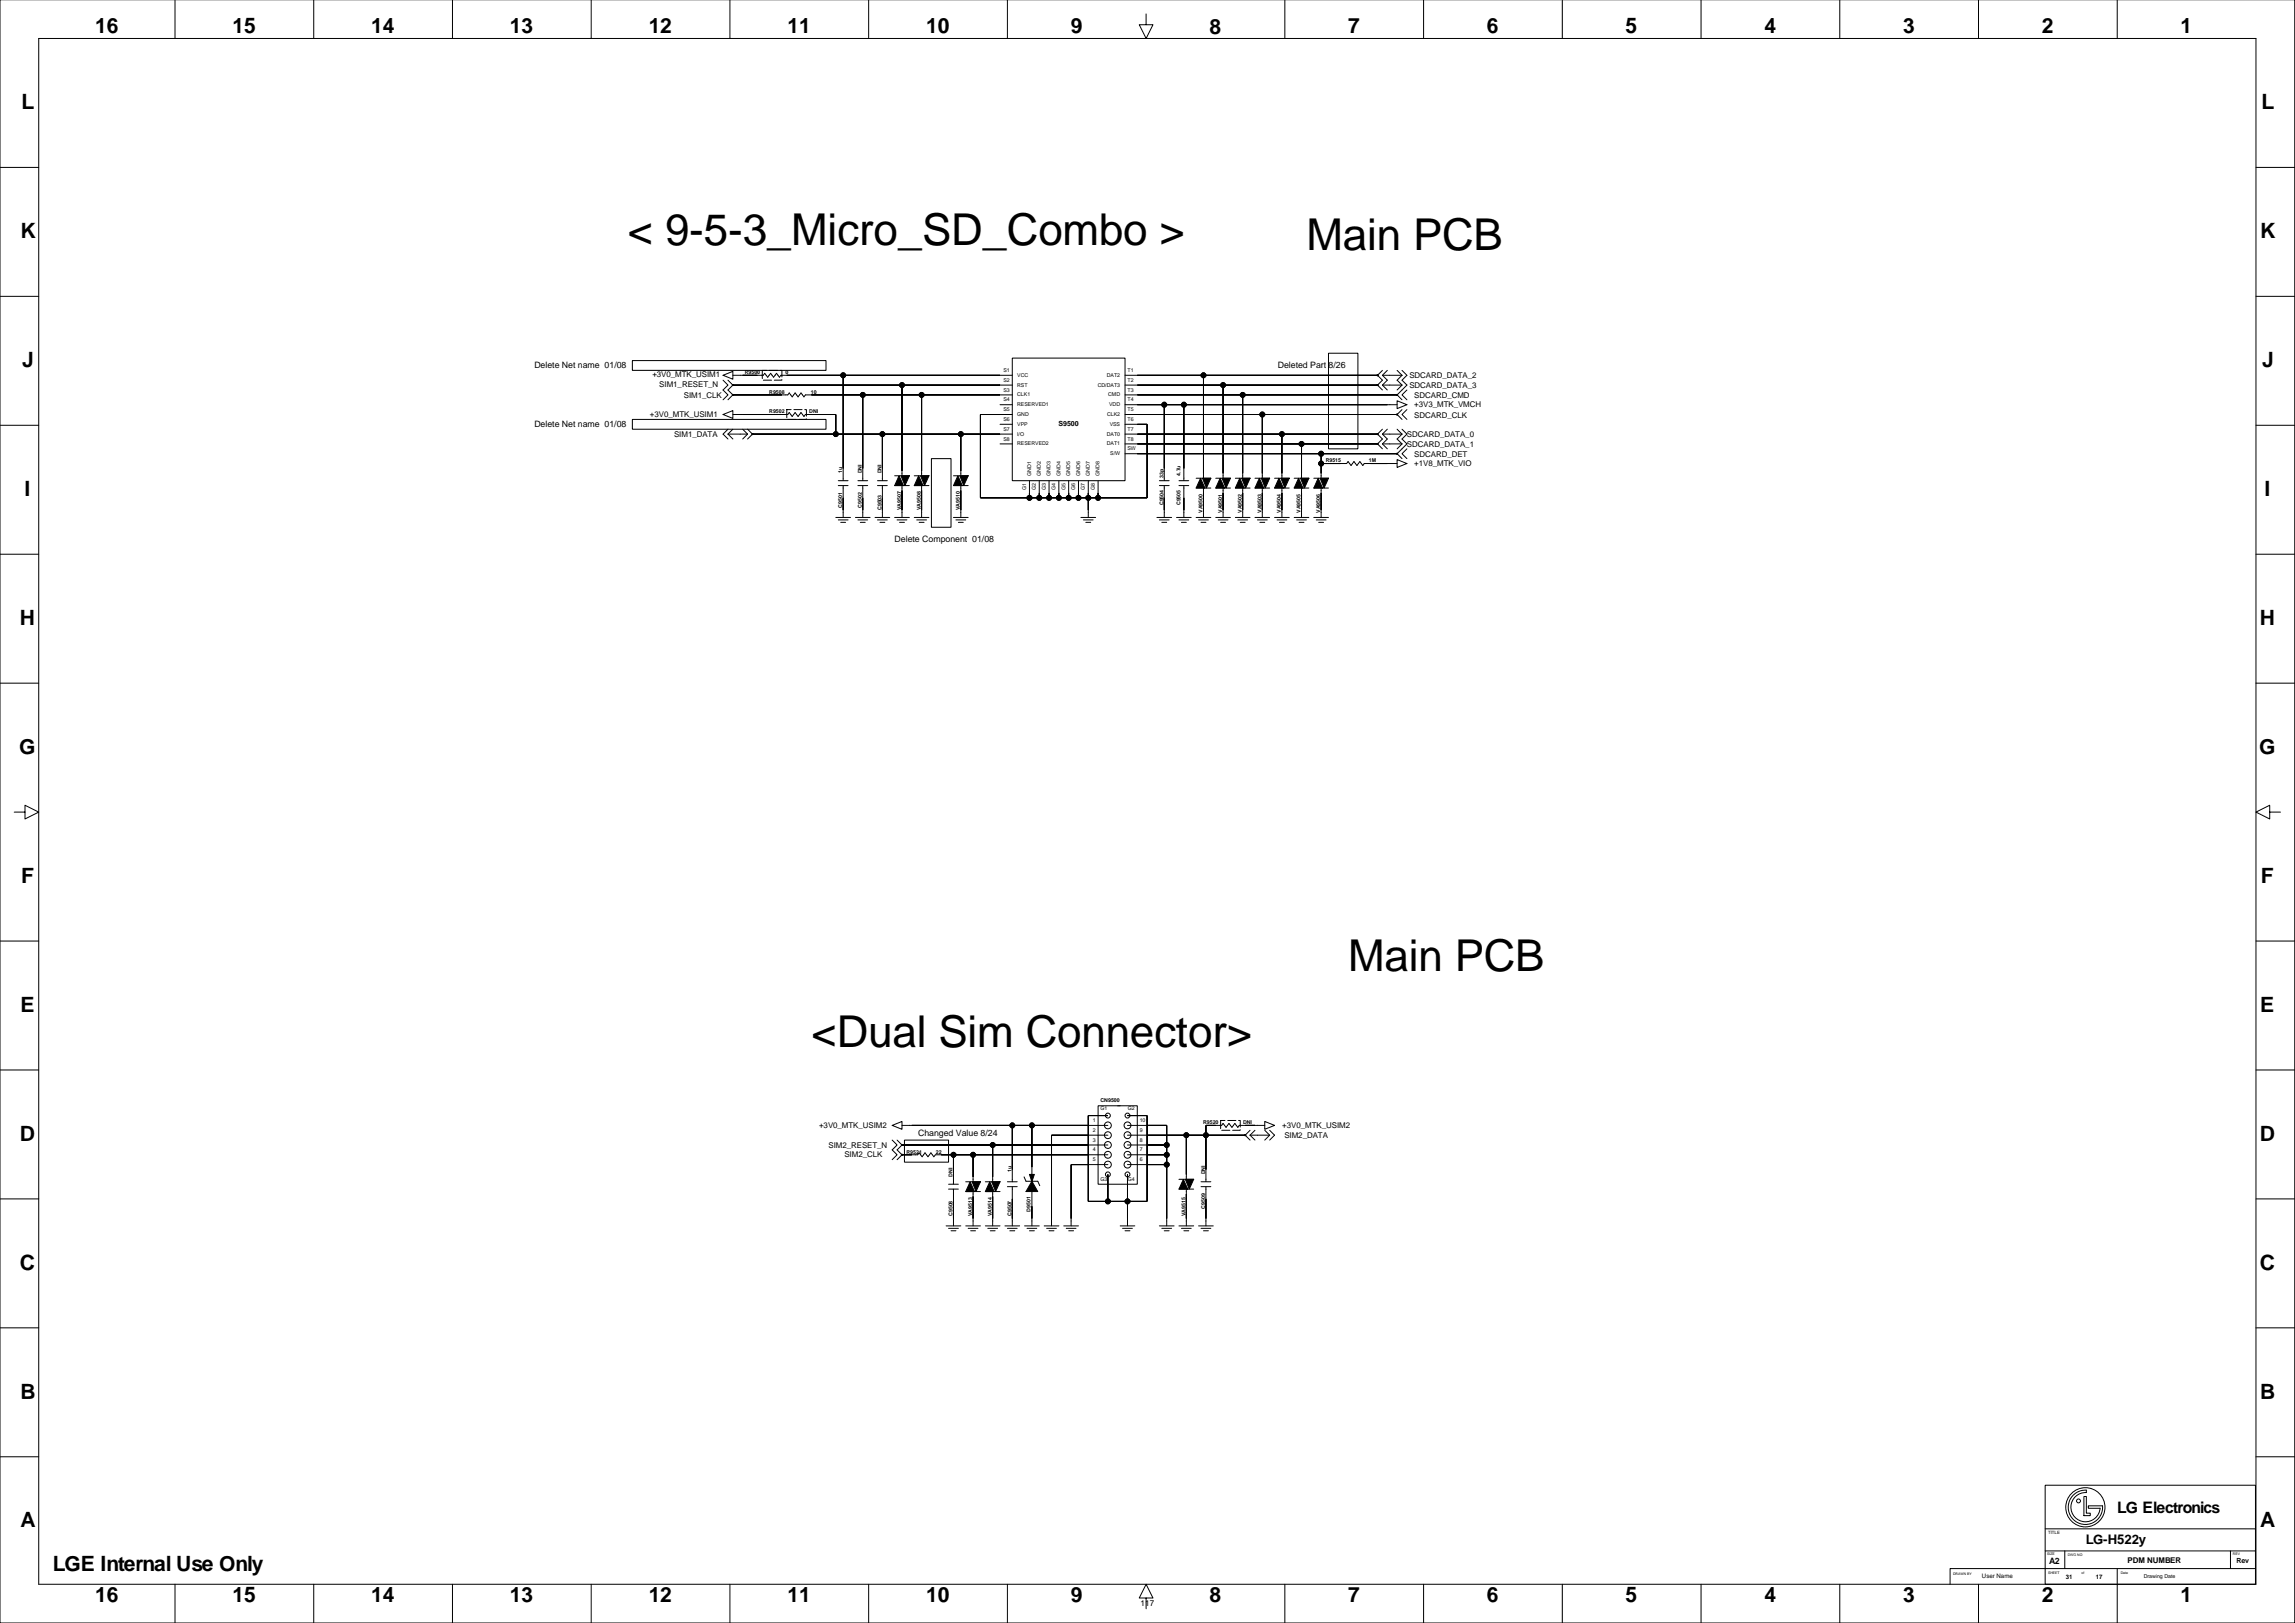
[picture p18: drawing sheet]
<svg xmlns="http://www.w3.org/2000/svg" width="1189mm" height="841mm" viewBox="0 0 1189 841" stroke-linecap="round" stroke-linejoin="round" font-family="sans-serif">
<defs><g id="words">
<g font-size="22.8">
<text x="325" y="127">&lt; 9-5-3_Micro_SD_Combo &gt;</text>
<text x="677" y="130">Main PCB</text>
<text x="698" y="503">Main PCB</text>
<text x="420" y="542">&lt;Dual Sim Connector&gt;</text>
</g>
<g font-size="10.9">
<text x="49" y="17">16</text>
<text x="120" y="17">15</text>
<text x="192" y="17">14</text>
<text x="264" y="17">13</text>
<text x="336" y="17">12</text>
<text x="408" y="17">11</text>
<text x="480" y="17">10</text>
<text x="555" y="17">9</text>
<text x="627" y="18">8</text>
<text x="698" y="17">7</text>
<text x="770" y="17">6</text>
<text x="842" y="17">5</text>
<text x="914" y="17">4</text>
<text x="986" y="17">3</text>
<text x="1058" y="17">2</text>
<text x="1130" y="17">1</text>
<text x="11" y="57">L</text>
<text x="1171" y="57">L</text>
<text x="11" y="123">K</text>
<text x="1171" y="123">K</text>
<text x="12" y="190">J</text>
<text x="1172" y="190">J</text>
<text x="13" y="257">I</text>
<text x="1173" y="257">I</text>
<text x="10" y="324">H</text>
<text x="1171" y="324">H</text>
<text x="10" y="391">G</text>
<text x="1170" y="391">G</text>
<text x="11" y="457">F</text>
<text x="1171" y="457">F</text>
<text x="11" y="524">E</text>
<text x="1171" y="524">E</text>
<text x="10" y="591">D</text>
<text x="1171" y="591">D</text>
<text x="10" y="658">C</text>
<text x="1171" y="658">C</text>
<text x="11" y="725">B</text>
<text x="1171" y="725">B</text>
<text x="11" y="791">A</text>
<text x="1171" y="791">A</text>
<text x="27" y="814">LGE Internal Use Only</text>
<text x="49" y="830">16</text>
<text x="120" y="830">15</text>
<text x="192" y="830">14</text>
<text x="264" y="830">13</text>
<text x="336" y="830">12</text>
<text x="408" y="830">11</text>
<text x="480" y="830">10</text>
<text x="555" y="830">9</text>
<text x="627" y="830">8</text>
<text x="698" y="830">7</text>
<text x="770" y="830">6</text>
<text x="842" y="830">5</text>
<text x="914" y="830">4</text>
<text x="986" y="830">3</text>
<text x="1058" y="830">2</text>
<text x="1130" y="830">1</text>
</g>
<text font-size="8.2" x="1097" y="783">LG Electronics</text>
<text font-size="6.8" x="1081" y="800">LG-H522y</text>
<g font-size="4.6">
<text x="277" y="191">Delete Net name 01/08</text>
<text x="662" y="191">Deleted Part 8/26</text>
<text x="277" y="221">Delete Net name 01/08</text>
<text x="463" y="281">Delete Component 01/08</text>
<text x="476" y="588">Changed Value 8/24</text>
<text x="1062" y="810">A2</text>
</g>
<text font-size="4.2" x="591" y="832">117</text>
<g font-size="4.1">
<text x="338" y="196">+3V0_MTK_USIM1</text>
<text x="730" y="196">SDCARD_DATA_2</text>
<text x="342" y="201">SIM1_RESET_N</text>
<text x="730" y="201">SDCARD_DATA_3</text>
<text x="354" y="206">SIM1_CLK</text>
<text x="733" y="206">SDCARD_CMD</text>
<text x="337" y="216">+3V0_MTK_USIM1</text>
<text x="733" y="211">+3V3_MTK_VMCH</text>
<text x="733" y="216">SDCARD_CLK</text>
<text x="349" y="226">SIM1_DATA</text>
<text x="729" y="226">SDCARD_DATA_0</text>
<text x="729" y="232">SDCARD_DATA_1</text>
<text x="733" y="237">SDCARD_DET</text>
<text x="733" y="241">+1V8_MTK_VIO</text>
<text x="424" y="584">+3V0_MTK_USIM2</text>
<text x="664" y="584">+3V0_MTK_USIM2</text>
<text x="665" y="589">SIM2_DATA</text>
<text x="429" y="595">SIM2_RESET_N</text>
<text x="437" y="599">SIM2_CLK</text>
<text x="1102" y="810">PDM NUMBER</text>
</g>
<g font-size="3.6">
<text x="548" y="221">S9500</text>
<text x="1158" y="810">Rev</text>
</g>
<g font-size="3.2">
<text x="1027" y="817">User Name</text>
<text x="1070" y="818">31</text>
<text x="1086" y="818">17</text>
</g>
<g font-size="2.7">
<text x="386" y="194">R9500</text>
<text x="407" y="194">0</text>
<text x="520" y="198">S2</text>
<text x="520" y="193">S1</text>
<text x="527" y="195">VCC</text>
<text x="573" y="195">DAT2</text>
<text x="584" y="193">T1</text>
<text x="584" y="198">T2</text>
<text x="399" y="204">R9508</text>
<text x="420" y="204">10</text>
<text x="520" y="203">S3</text>
<text x="527" y="200">RST</text>
<text x="569" y="200">CD/DAT3</text>
<text x="584" y="203">T3</text>
<text x="520" y="208">S4</text>
<text x="527" y="205">CLK1</text>
<text x="574" y="205">CMD</text>
<text x="584" y="208">T4</text>
<text x="399" y="214">R9502</text>
<text x="419" y="214">DNI</text>
<text x="520" y="213">S5</text>
<text x="527" y="210">RESERVED1</text>
<text x="527" y="216">GND</text>
<text x="573" y="216">CLK2</text>
<text x="575" y="210">VDD</text>
<text x="584" y="213">T5</text>
<text x="520" y="218">S6</text>
<text x="527" y="221">VPP</text>
<text x="575" y="221">VSS</text>
<text x="584" y="218">T6</text>
<text x="520" y="223">S7</text>
<text x="527" y="226">I/O</text>
<text x="573" y="226">DAT0</text>
<text x="584" y="223">T7</text>
<text x="520" y="228">S8</text>
<text x="527" y="231">RESERVED2</text>
<text x="573" y="231">DAT1</text>
<text x="584" y="228">T8</text>
<text x="584" y="233">SW</text>
<text x="575" y="236">S/W</text>
<text x="687" y="239">R9515</text>
<text x="709" y="239">1M</text>
<text x="436" y="245" transform="rotate(-90 436 245)">1u</text>
<text x="446" y="245" transform="rotate(-90 446 245)">DNI</text>
<text x="457" y="245" transform="rotate(-90 457 245)">DNI</text>
<text x="534" y="246" transform="rotate(-90 534 246)">GND1</text>
<text x="539" y="246" transform="rotate(-90 539 246)">GND2</text>
<text x="544" y="246" transform="rotate(-90 544 246)">GND3</text>
<text x="549" y="246" transform="rotate(-90 549 246)">GND4</text>
<text x="554" y="246" transform="rotate(-90 554 246)">GND5</text>
<text x="559" y="246" transform="rotate(-90 559 246)">GND6</text>
<text x="565" y="246" transform="rotate(-90 565 246)">GND7</text>
<text x="570" y="246" transform="rotate(-90 570 246)">GND8</text>
<text x="603" y="248" transform="rotate(-90 603 248)">33p</text>
<text x="612" y="246" transform="rotate(-90 612 246)">4.7u</text>
<text x="532" y="254" transform="rotate(-90 532 254)">G1</text>
<text x="537" y="254" transform="rotate(-90 537 254)">G2</text>
<text x="542" y="254" transform="rotate(-90 542 254)">G3</text>
<text x="547" y="254" transform="rotate(-90 547 254)">G4</text>
<text x="552" y="254" transform="rotate(-90 552 254)">G5</text>
<text x="557" y="254" transform="rotate(-90 557 254)">G6</text>
<text x="562" y="254" transform="rotate(-90 562 254)">G7</text>
<text x="567" y="254" transform="rotate(-90 567 254)">G8</text>
<text x="436" y="263" transform="rotate(-90 436 263)">C9501</text>
<text x="446" y="263" transform="rotate(-90 446 263)">C9502</text>
<text x="603" y="262" transform="rotate(-90 603 262)">C9504</text>
<text x="612" y="262" transform="rotate(-90 612 262)">C9505</text>
<text x="457" y="264" transform="rotate(-90 457 264)">C9503</text>
<text x="467" y="264" transform="rotate(-90 467 264)">VA9507</text>
<text x="477" y="264" transform="rotate(-90 477 264)">VA9508</text>
<text x="497" y="264" transform="rotate(-90 497 264)">VA9510</text>
<text x="623" y="265" transform="rotate(-90 623 265)">VA9500</text>
<text x="633" y="265" transform="rotate(-90 633 265)">VA9501</text>
<text x="643" y="265" transform="rotate(-90 643 265)">VA9502</text>
<text x="653" y="265" transform="rotate(-90 653 265)">VA9503</text>
<text x="664" y="265" transform="rotate(-90 664 265)">VA9504</text>
<text x="674" y="265" transform="rotate(-90 674 265)">VA9505</text>
<text x="684" y="265" transform="rotate(-90 684 265)">VA9506</text>
<text x="570" y="575">G1</text>
<text x="570" y="571">CN9500</text>
<text x="584" y="575">G2</text>
<text x="566" y="581">1</text>
<text x="590" y="581">10</text>
<text x="566" y="586">2</text>
<text x="590" y="586">9</text>
<text x="623" y="582">R9520</text>
<text x="644" y="582">DNI</text>
<text x="566" y="591">3</text>
<text x="590" y="591">8</text>
<text x="470" y="598">R9521</text>
<text x="485" y="598">22</text>
<text x="566" y="596">4</text>
<text x="590" y="596">7</text>
<text x="566" y="602">5</text>
<text x="590" y="602">6</text>
<text x="493" y="610" transform="rotate(-90 493 610)">DNI</text>
<text x="524" y="607" transform="rotate(-90 524 607)">1u</text>
<text x="570" y="612">G3</text>
<text x="584" y="612">G4</text>
<text x="624" y="608" transform="rotate(-90 624 608)">DNI</text>
<text x="493" y="630" transform="rotate(-90 493 630)">C9508</text>
<text x="504" y="630" transform="rotate(-90 504 630)">VA9513</text>
<text x="514" y="630" transform="rotate(-90 514 630)">VA9514</text>
<text x="524" y="630" transform="rotate(-90 524 630)">C9507</text>
<text x="534" y="628" transform="rotate(-90 534 628)">D9501</text>
<text x="614" y="630" transform="rotate(-90 614 630)">VA9515</text>
<text x="624" y="626" transform="rotate(-90 624 626)">C9509</text>
<text x="1110" y="818">Drawing Date</text>
</g>
<text font-size="2.3" x="1061" y="794">TITLE</text>
<g font-size="1.8">
<text x="1060" y="805">SIZE</text>
<text x="1071" y="806">DWG NO</text>
<text x="1157" y="805">REV</text>
<text x="1012" y="816">DRAWN BY</text>
<text x="1061" y="815">SHEET</text>
<text x="1078" y="815">of</text>
<text x="1099" y="815">Date</text>
</g>
</g></defs>
<g fill="none" stroke="#000" stroke-width=".52">
<path d="M0 0v841h1189v-841M91 0v20M163 0v20M234 0v20M306 0v20M378 0v20M450 0v20M522 0v20M666 0v20M737 0v20M809 0v20M881 0v20"/>
<path d="M953 0v20M1025 0v20M1097 0v20M20 20h1149v801h-1149zM594 7v6h3l-3 7-4-7h4M0 87h20M1169 87h20M0 154h20M1169 154h20M328 187h100v5h-100zM375 197l2 2-2 3 2 3-2 2M375 194l5-2v4z"/>
<path d="M377 197l3 2-3 3 3 3-3 2M380 199h.1M380 194h15M380 199h144M405 194h119M437 194v55M467 199v47M524 185h59v64h-59zM583 194h131M583 199h131M623 194v54M634 199v49"/>
<path d="M688 183h15v49h-15zM714 194h.1M714 199h.1M716 194h10M716 199h10M716 194l3 3-3 2M716 199l3 3M716 192l-2 2 2 3-2 2 2 3M719 192l-3 2M724 192l2 2M726 192l3 2-3 3 3 2-5 6 2 2M726 194l-2 3 2 2"/>
<path d="M726 199l-2 3M328 217h100v5h-100zM375 215l5-2v4zM380 205h28l1-1 1 2 2-2 1 2 2-2 1 2 1-1h107M380 205h.1M380 215h28M417 215h16v10M447 205v44M477 205v41M518 210h6M518 220h6M524 215h-16v43h86v-38h-11"/>
<path d="M583 215h141M583 210h141M583 205h141M603 210v39M613 210v39M644 205v43M654 215v33M724 208l5 2-5 2zM724 215h.1M724 205h.1M726 212l-2 3 2 2M729 212l-3 3 3 2"/>
<path d="M729 202l-3 3 3 2M0 220h20M377 225h10M377 225l3 2M377 222l-2 3 2 2M380 222l-3 3M385 222l2 3M387 222l3 3-3 2M387 225l-2 2M390 225h134M390 225h.1M457 225v24"/>
<path d="M482 238h11v35h-11zM498 225v21M518 230h6M583 225h131M583 230h131M583 235h141M664 225v23M674 230v18M684 235v13M714 225h.1M714 230h.1M716 225h10"/>
<path d="M716 230h10M716 225l3 2-3 3M716 230l3 2M716 222l-2 3 2 2-2 3 2 2M719 222l-3 3M724 238l5 2-5 2zM724 222l2 3M724 235h.1M726 222l3 3-3 2 3 3-5 5 2 3M726 225l-2 2 2 3M726 230l-2 2M729 232l-3 3 3 3"/>
<path d="M1169 220h20M434 249h5M434 252h5M437 252v16M444 249h5M444 252h5M447 252v16M455 249h5M455 252h5M457 252v16M463 252h8M463 246h8"/>
<path d="M467 252v16M474 252h7M474 246h7M477 252v16M494 252h8M494 246h8M498 252v16M533 249v9M538 249v9M543 249v9M549 249v9M554 249v9"/>
<path d="M559 249v9M564 249v19M569 249v9M601 249h5M601 252h5M603 252v16M611 249h5M611 252h5M613 252v16M620 248h7M620 253h7M623 253v15"/>
<path d="M630 248h7M630 253h7M634 253v15M640 248h8M640 253h8M644 253v15M650 248h8M650 253h8M654 253v15M660 248h8M660 253h8M664 253v15"/>
<path d="M670 248h8M670 253h8M674 253v15M681 248h7M681 253h7M684 240h14v-1l2 2 1-2 2 2 1-2 2 2 1-1h17M684 253v15M433 268h8M434 269h5M436 271h2M443 268h8M444 269h5"/>
<path d="M446 271h2M453 268h8M455 269h5M456 271h2M463 268h8M465 269h5M466 271h3M474 268h7M475 269h5M476 271h3M494 268h8M495 269h5"/>
<path d="M496 271h3M560 268h8M561 269h5M562 271h3M599 268h8M601 269h5M602 271h2M609 268h8M611 269h5M612 271h3M620 268h7M621 269h5"/>
<path d="M622 271h3M630 268h7M631 269h5M632 271h3M640 268h8M641 269h5M642 271h3M650 268h8M651 269h5M653 271h2M660 268h8M662 269h5"/>
<path d="M663 271h2M670 268h8M672 269h5M673 271h2M681 268h7M682 269h5M683 271h3M0 287h20M1169 287h20M0 354h20M1169 354h20M7 421h6v-4l7 4-7 3v-3"/>
<path d="M1176 421v-4l-7 4 7 3v-3h5M0 487h20M1169 487h20M0 554h20M1169 554h20M569 573h20v40h-20zM574 578h.1M574 578h-10v44h30v-44h-10M579 573h1M584 578h.1M462 591l3 2-3 3 3 2-3 3M462 583l5-2v4z"/>
<path d="M465 591l2 2-2 3 2 2-2 3M467 593h107M467 598h8l1-1 2 2 1-2 2 2 1-2 2 2 1-1h89M467 598h.1M467 593h.1M467 583h107M469 591h22v11h-22zM494 598v15M504 598v14M514 593v19M524 583v29M535 583v29"/>
<path d="M574 588h-29v47M584 588h61M584 583h20v52M584 598h20M584 593h20M615 588v23M633 583h-8v29M642 583h13M645 588h.1M648 588h10M648 585l-3 3 3 3M648 588l2 3"/>
<path d="M650 585l-2 3M655 581l5 2-5 2zM655 585l3 3M658 585l2 3-2 3M658 588l-3 3M491 616h5M491 613h5M494 616v19M500 612h8M500 617h8M504 617v18M510 612h8"/>
<path d="M510 617h8M514 617v18M522 612h5M522 615h5M524 615v20M530 610l2 2h6l1 2M535 617v18M574 608h.1M574 608v14M574 603h-19v32M584 603h20M584 608h.1"/>
<path d="M584 608v27M611 611h7M611 616h7M615 616v19M622 612h5M622 615h5M625 615v20M0 621h20M490 635h8M491 636h5M493 638h2M500 635h8"/>
<path d="M502 636h5M503 638h2M510 635h8M512 636h5M513 638h3M521 635h7M522 636h5M523 638h3M531 635h7M532 636h5M533 638h3M541 635h8"/>
<path d="M542 636h5M543 638h3M551 635h8M552 636h5M554 638h2M580 635h8M582 636h5M583 638h2M601 635h7M602 636h5M603 638h3M611 635h7"/>
<path d="M612 636h5M613 638h3M621 635h8M622 636h5M623 638h3M1169 621h20M0 688h20M1169 688h20M0 755h20M1169 755h20M1059 769h109v52h-109zM1074 775a9 9 0 0 1 7-3v1a8 8 0 0 0-8 7 8 8 0 0 0 7 8 8 8 0 0 0 8-7h-6v-1h7a9 9 0 0 1-12 9 9 9 0 0 1-3-14z"/>
<path d="M1080 775h1v9h2v1h-3zM1059 792h109M1059 803h109M1059 812h109M1060 812h-50v9M1070 803v9M1097 813v28M1155 803v9M91 821v20M163 821v20M234 821v20M306 821v20"/>
<path d="M378 821v20M450 821v20M522 821v20M594 828h3l-3-7-4 7h4v5M666 821v20M737 821v20M809 821v20M881 821v20M953 821v20M1025 821v20"/>
<circle cx="380" cy="199" r=".3"/>
<circle cx="437" cy="194" r="1.3"/>
<circle cx="467" cy="199" r="1.3"/>
<circle cx="623" cy="194" r="1.3"/>
<circle cx="634" cy="199" r="1.3"/>
<circle cx="714" cy="194" r=".3"/>
<circle cx="714" cy="199" r=".3"/>
<circle cx="380" cy="205" r=".3"/>
<circle cx="447" cy="205" r="1.3"/>
<circle cx="477" cy="205" r="1.3"/>
<circle cx="603" cy="210" r="1.3"/>
<circle cx="613" cy="210" r="1.3"/>
<circle cx="644" cy="205" r="1.3"/>
<circle cx="654" cy="215" r="1.3"/>
<circle cx="724" cy="205" r=".3"/>
<circle cx="724" cy="215" r=".3"/>
<circle cx="390" cy="225" r=".3"/>
<circle cx="433" cy="225" r="1.3"/>
<circle cx="457" cy="225" r="1.3"/>
<circle cx="498" cy="225" r="1.3"/>
<circle cx="664" cy="225" r="1.3"/>
<circle cx="674" cy="230" r="1.3"/>
<circle cx="684" cy="235" r="1.3"/>
<circle cx="714" cy="225" r=".3"/>
<circle cx="714" cy="230" r=".3"/>
<circle cx="724" cy="235" r=".3"/>
<circle cx="533" cy="258" r="1.3"/>
<circle cx="538" cy="258" r="1.3"/>
<circle cx="543" cy="258" r="1.3"/>
<circle cx="549" cy="258" r="1.3"/>
<circle cx="554" cy="258" r="1.3"/>
<circle cx="559" cy="258" r="1.3"/>
<circle cx="564" cy="258" r="1.3"/>
<circle cx="569" cy="258" r="1.3"/>
<circle cx="684" cy="240" r="1.3"/>
<circle cx="574" cy="578" r="1.3"/>
<circle cx="584" cy="578" r="1.3"/>
<circle cx="467" cy="593" r=".3"/>
<circle cx="467" cy="598" r=".3"/>
<circle cx="494" cy="598" r="1.3"/>
<circle cx="504" cy="598" r="1.3"/>
<circle cx="514" cy="593" r="1.3"/>
<circle cx="524" cy="583" r="1.3"/>
<circle cx="535" cy="583" r="1.3"/>
<circle cx="574" cy="588" r="1.8"/>
<circle cx="574" cy="598" r="1.8"/>
<circle cx="574" cy="593" r="1.8"/>
<circle cx="574" cy="583" r="1.8"/>
<circle cx="584" cy="588" r="1.8"/>
<circle cx="584" cy="593" r="1.8"/>
<circle cx="584" cy="583" r="1.8"/>
<circle cx="584" cy="598" r="1.8"/>
<circle cx="604" cy="598" r="1.3"/>
<circle cx="604" cy="593" r="1.3"/>
<circle cx="615" cy="588" r="1.3"/>
<circle cx="625" cy="588" r="1.3"/>
<circle cx="645" cy="588" r=".3"/>
<circle cx="574" cy="603" r="1.8"/>
<circle cx="574" cy="608" r="1.3"/>
<circle cx="584" cy="603" r="1.8"/>
<circle cx="584" cy="608" r="1.3"/>
<circle cx="604" cy="603" r="1.3"/>
<circle cx="574" cy="622" r="1.3"/>
<circle cx="584" cy="622" r="1.3"/>
<circle cx="1077" cy="777" r="1"/>
<circle cx="1080" cy="781" r="10"/>
</g>
<g fill="#000" stroke="#000" stroke-width=".52">
<path d="M385 194h7z" fill-rule="evenodd"/>
<path d="M408 194h29z" fill-rule="evenodd"/>
<path d="M437 194v49z" fill-rule="evenodd"/>
<path d="M467 199v45z" fill-rule="evenodd"/>
<path d="M380 199h87z" fill-rule="evenodd"/>
<path d="M467 199h51z" fill-rule="evenodd"/>
<path d="M437 194h81z" fill-rule="evenodd"/>
<path d="M623 194v51z" fill-rule="evenodd"/>
<path d="M589 194h34z" fill-rule="evenodd"/>
<path d="M589 199h45z" fill-rule="evenodd"/>
<path d="M634 199v46z" fill-rule="evenodd"/>
<path d="M623 194h91z" fill-rule="evenodd"/>
<path d="M634 199h80z" fill-rule="evenodd"/>
<path d="M380 205h25z" fill-rule="evenodd"/>
<path d="M385 215h20z" fill-rule="evenodd"/>
<path d="M420 215h13z" fill-rule="evenodd"/>
<path d="M433 215v10z" fill-rule="evenodd"/>
<path d="M420 205h27z" fill-rule="evenodd"/>
<path d="M447 205v38z" fill-rule="evenodd"/>
<path d="M477 205v39z" fill-rule="evenodd"/>
<path d="M447 205h30z" fill-rule="evenodd"/>
<path d="M508 215v43z" fill-rule="evenodd"/>
<path d="M508 215h10z" fill-rule="evenodd"/>
<path d="M477 205h41z" fill-rule="evenodd"/>
<path d="M589 220h5z" fill-rule="evenodd"/>
<path d="M594 220v38z" fill-rule="evenodd"/>
<path d="M603 210v33z" fill-rule="evenodd"/>
<path d="M589 210h14z" fill-rule="evenodd"/>
<path d="M613 210v33z" fill-rule="evenodd"/>
<path d="M603 210h10z" fill-rule="evenodd"/>
<path d="M589 205h55z" fill-rule="evenodd"/>
<path d="M644 205v40z" fill-rule="evenodd"/>
<path d="M589 215h65z" fill-rule="evenodd"/>
<path d="M654 215v30z" fill-rule="evenodd"/>
<path d="M613 210h106z" fill-rule="evenodd"/>
<path d="M644 205h80z" fill-rule="evenodd"/>
<path d="M654 215h70z" fill-rule="evenodd"/>
<path d="M390 225h43z" fill-rule="evenodd"/>
<path d="M457 225v18z" fill-rule="evenodd"/>
<path d="M433 225h24z" fill-rule="evenodd"/>
<path d="M498 225v19z" fill-rule="evenodd"/>
<path d="M457 225h41z" fill-rule="evenodd"/>
<path d="M498 225h20z" fill-rule="evenodd"/>
<path d="M664 225v20z" fill-rule="evenodd"/>
<path d="M589 225h75z" fill-rule="evenodd"/>
<path d="M674 230v15z" fill-rule="evenodd"/>
<path d="M589 230h85z" fill-rule="evenodd"/>
<path d="M684 235v5z" fill-rule="evenodd"/>
<path d="M589 235h95z" fill-rule="evenodd"/>
<path d="M664 225h50z" fill-rule="evenodd"/>
<path d="M674 230h40z" fill-rule="evenodd"/>
<path d="M684 235h40z" fill-rule="evenodd"/>
<path d="M437 258v6z" fill-rule="evenodd"/>
<path d="M447 258v6z" fill-rule="evenodd"/>
<path d="M457 258v6z" fill-rule="evenodd"/>
<path d="M467 254v10z" fill-rule="evenodd"/>
<path d="M466 246l2 6h-5z" fill-rule="evenodd"/>
<path d="M467 246h4l-2 6z" fill-rule="evenodd"/>
<path d="M477 254v10z" fill-rule="evenodd"/>
<path d="M476 246l2 6h-4z" fill-rule="evenodd"/>
<path d="M477 246h4l-2 6z" fill-rule="evenodd"/>
<path d="M498 254v10z" fill-rule="evenodd"/>
<path d="M496 246l2 6h-4z" fill-rule="evenodd"/>
<path d="M497 246h5l-3 6z" fill-rule="evenodd"/>
<path d="M533 255v3z" fill-rule="evenodd"/>
<path d="M508 258h25z" fill-rule="evenodd"/>
<path d="M533 258h5z" fill-rule="evenodd"/>
<path d="M538 255v3z" fill-rule="evenodd"/>
<path d="M543 255v3z" fill-rule="evenodd"/>
<path d="M538 258h5z" fill-rule="evenodd"/>
<path d="M549 255v3z" fill-rule="evenodd"/>
<path d="M543 258h6z" fill-rule="evenodd"/>
<path d="M554 255v3z" fill-rule="evenodd"/>
<path d="M549 258h5z" fill-rule="evenodd"/>
<path d="M559 255v3z" fill-rule="evenodd"/>
<path d="M554 258h5z" fill-rule="evenodd"/>
<path d="M564 258v6z" fill-rule="evenodd"/>
<path d="M564 255v3z" fill-rule="evenodd"/>
<path d="M559 258h5z" fill-rule="evenodd"/>
<path d="M569 255v3z" fill-rule="evenodd"/>
<path d="M564 258h5z" fill-rule="evenodd"/>
<path d="M569 258h25z" fill-rule="evenodd"/>
<path d="M603 258v6z" fill-rule="evenodd"/>
<path d="M613 258v6z" fill-rule="evenodd"/>
<path d="M623 255v9z" fill-rule="evenodd"/>
<path d="M622 248l2 5h-4z" fill-rule="evenodd"/>
<path d="M623 248h4l-2 5z" fill-rule="evenodd"/>
<path d="M634 255v9z" fill-rule="evenodd"/>
<path d="M632 248l2 5h-4z" fill-rule="evenodd"/>
<path d="M633 248h4l-2 5z" fill-rule="evenodd"/>
<path d="M644 255v9z" fill-rule="evenodd"/>
<path d="M642 248l3 5h-5z" fill-rule="evenodd"/>
<path d="M643 248h5l-3 5z" fill-rule="evenodd"/>
<path d="M654 255v9z" fill-rule="evenodd"/>
<path d="M652 248l3 5h-5z" fill-rule="evenodd"/>
<path d="M653 248h5l-3 5z" fill-rule="evenodd"/>
<path d="M664 255v9z" fill-rule="evenodd"/>
<path d="M663 248l2 5h-5z" fill-rule="evenodd"/>
<path d="M664 248h4l-2 5z" fill-rule="evenodd"/>
<path d="M674 255v9z" fill-rule="evenodd"/>
<path d="M673 248l2 5h-5z" fill-rule="evenodd"/>
<path d="M674 248h4l-2 5z" fill-rule="evenodd"/>
<path d="M684 255v9z" fill-rule="evenodd"/>
<path d="M684 240v5z" fill-rule="evenodd"/>
<path d="M683 248l2 5h-4z" fill-rule="evenodd"/>
<path d="M684 248h4l-2 5z" fill-rule="evenodd"/>
<path d="M684 240h11z" fill-rule="evenodd"/>
<path d="M710 240h9z" fill-rule="evenodd"/>
<path d="M564 578v44z" fill-rule="evenodd"/>
<path d="M564 578h10z" fill-rule="evenodd"/>
<path d="M594 578v44z" fill-rule="evenodd"/>
<path d="M584 578h10z" fill-rule="evenodd"/>
<path d="M467 598h5z" fill-rule="evenodd"/>
<path d="M494 598v9z" fill-rule="evenodd"/>
<path d="M488 598h6z" fill-rule="evenodd"/>
<path d="M504 598v12z" fill-rule="evenodd"/>
<path d="M494 598h10z" fill-rule="evenodd"/>
<path d="M514 593v17z" fill-rule="evenodd"/>
<path d="M467 593h47z" fill-rule="evenodd"/>
<path d="M524 583v23z" fill-rule="evenodd"/>
<path d="M472 583h52z" fill-rule="evenodd"/>
<path d="M535 583v22z" fill-rule="evenodd"/>
<path d="M524 583h11z" fill-rule="evenodd"/>
<path d="M545 588v43z" fill-rule="evenodd"/>
<path d="M545 588h19z" fill-rule="evenodd"/>
<path d="M514 593h50z" fill-rule="evenodd"/>
<path d="M535 583h29z" fill-rule="evenodd"/>
<path d="M504 598h60z" fill-rule="evenodd"/>
<path d="M594 598h10z" fill-rule="evenodd"/>
<path d="M594 593h10z" fill-rule="evenodd"/>
<path d="M594 583h10z" fill-rule="evenodd"/>
<path d="M604 583v10z" fill-rule="evenodd"/>
<path d="M604 593v5z" fill-rule="evenodd"/>
<path d="M604 598v5z" fill-rule="evenodd"/>
<path d="M615 588v20z" fill-rule="evenodd"/>
<path d="M594 588h21z" fill-rule="evenodd"/>
<path d="M625 583v5z" fill-rule="evenodd"/>
<path d="M625 588v18z" fill-rule="evenodd"/>
<path d="M615 588h10z" fill-rule="evenodd"/>
<path d="M625 583h5z" fill-rule="evenodd"/>
<path d="M625 588h20z" fill-rule="evenodd"/>
<path d="M645 583h5z" fill-rule="evenodd"/>
<path d="M504 620v11z" fill-rule="evenodd"/>
<path d="M503 612l2 5h-5z" fill-rule="evenodd"/>
<path d="M504 612h4l-2 5z" fill-rule="evenodd"/>
<path d="M514 620v11z" fill-rule="evenodd"/>
<path d="M513 612l2 5h-5z" fill-rule="evenodd"/>
<path d="M514 612h4l-2 5z" fill-rule="evenodd"/>
<path d="M535 612l3 5h-6z" fill-rule="evenodd"/>
<path d="M533 608h3l-1 4z" fill-rule="evenodd"/>
<path d="M555 603v28z" fill-rule="evenodd"/>
<path d="M555 603h9z" fill-rule="evenodd"/>
<path d="M574 608v14z" fill-rule="evenodd"/>
<path d="M584 608v14z" fill-rule="evenodd"/>
<path d="M604 603v28z" fill-rule="evenodd"/>
<path d="M594 603h10z" fill-rule="evenodd"/>
<path d="M615 618v13z" fill-rule="evenodd"/>
<path d="M613 611l2 5h-4z" fill-rule="evenodd"/>
<path d="M614 611h4l-2 5z" fill-rule="evenodd"/>
<path d="M494 622v9z" fill-rule="evenodd"/>
<path d="M524 621v10z" fill-rule="evenodd"/>
<path d="M535 625v6z" fill-rule="evenodd"/>
<path d="M564 622h10z" fill-rule="evenodd"/>
<path d="M584 622v9z" fill-rule="evenodd"/>
<path d="M574 622h10z" fill-rule="evenodd"/>
<path d="M584 622h10z" fill-rule="evenodd"/>
<path d="M625 621v10z" fill-rule="evenodd"/>
<circle cx="380" cy="199" r=".3"/>
<circle cx="437" cy="194" r="1.3"/>
<circle cx="467" cy="199" r="1.3"/>
<circle cx="623" cy="194" r="1.3"/>
<circle cx="634" cy="199" r="1.3"/>
<circle cx="714" cy="194" r=".3"/>
<circle cx="714" cy="199" r=".3"/>
<circle cx="380" cy="205" r=".3"/>
<circle cx="447" cy="205" r="1.3"/>
<circle cx="477" cy="205" r="1.3"/>
<circle cx="603" cy="210" r="1.3"/>
<circle cx="613" cy="210" r="1.3"/>
<circle cx="644" cy="205" r="1.3"/>
<circle cx="654" cy="215" r="1.3"/>
<circle cx="724" cy="205" r=".3"/>
<circle cx="724" cy="215" r=".3"/>
<circle cx="390" cy="225" r=".3"/>
<circle cx="433" cy="225" r="1.3"/>
<circle cx="457" cy="225" r="1.3"/>
<circle cx="498" cy="225" r="1.3"/>
<circle cx="664" cy="225" r="1.3"/>
<circle cx="674" cy="230" r="1.3"/>
<circle cx="684" cy="235" r="1.3"/>
<circle cx="714" cy="225" r=".3"/>
<circle cx="714" cy="230" r=".3"/>
<circle cx="724" cy="235" r=".3"/>
<circle cx="533" cy="258" r="1.3"/>
<circle cx="538" cy="258" r="1.3"/>
<circle cx="543" cy="258" r="1.3"/>
<circle cx="549" cy="258" r="1.3"/>
<circle cx="554" cy="258" r="1.3"/>
<circle cx="559" cy="258" r="1.3"/>
<circle cx="564" cy="258" r="1.3"/>
<circle cx="569" cy="258" r="1.3"/>
<circle cx="684" cy="240" r="1.3"/>
<circle cx="467" cy="593" r=".3"/>
<circle cx="467" cy="598" r=".3"/>
<circle cx="494" cy="598" r="1.3"/>
<circle cx="504" cy="598" r="1.3"/>
<circle cx="514" cy="593" r="1.3"/>
<circle cx="524" cy="583" r="1.3"/>
<circle cx="535" cy="583" r="1.3"/>
<circle cx="604" cy="598" r="1.3"/>
<circle cx="604" cy="593" r="1.3"/>
<circle cx="615" cy="588" r="1.3"/>
<circle cx="625" cy="588" r="1.3"/>
<circle cx="645" cy="588" r=".3"/>
<circle cx="604" cy="603" r="1.3"/>
<circle cx="574" cy="622" r="1.3"/>
<circle cx="584" cy="622" r="1.3"/>
</g>
<g fill="none" stroke="#000" stroke-width=".52" stroke-dasharray="4.2 1.4">
<path d="M395 192v5h10v-5h-10M395 194l1-1M396 193l1 1M397 194l1 1M398 195v-1M398 194l1-1M399 193l1 1M400 194l1 1M401 195v-1M401 194l1-1M402 193l1 1M403 194l1 1"/>
<path d="M404 195l1-1M408 212v5h10v-5h-10M408 215l1-1M409 214l1 1M410 215v1M410 216l1-1M411 215l1-1M412 214l1 1M413 215v1M413 216l1-1M414 215l1-1M415 214l1 1"/>
<path d="M416 215v1M416 216l1-1M632 580v5h10v-5h-10M633 583l1-1M634 582v1M634 583l1 1M635 584l1-1M636 583l1-1M637 582v1M637 583l1 1M638 584l1-1M639 583l1-1"/>
<path d="M640 582v1M640 583l1 1M641 584l1-1"/>
</g>
<use href="#words"/>
</svg>
